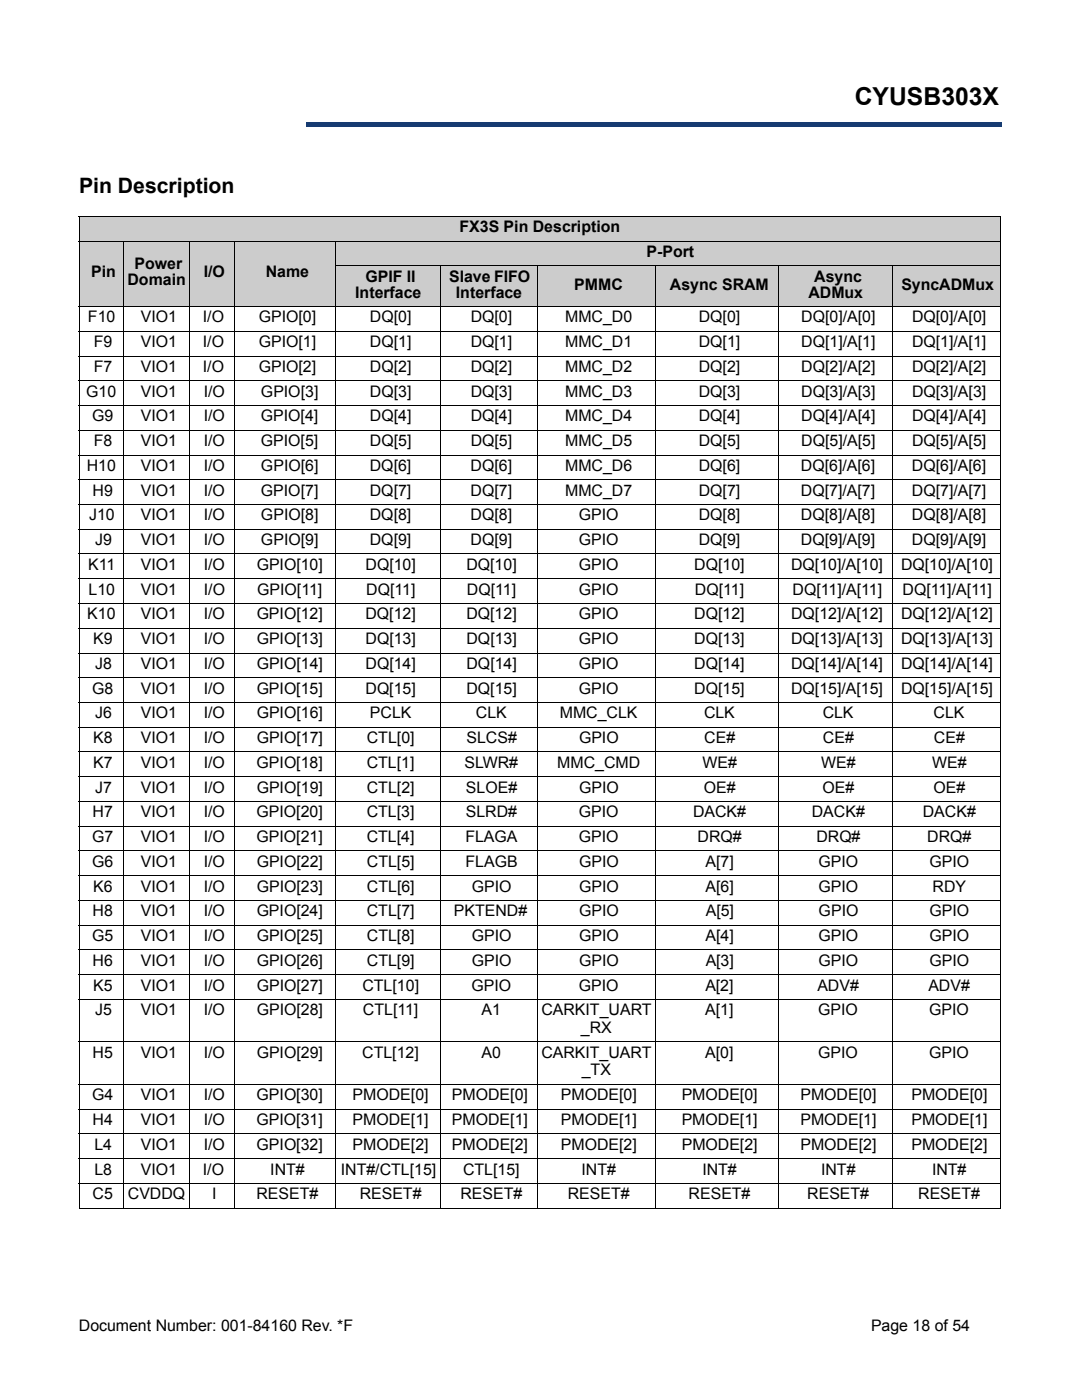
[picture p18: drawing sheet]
<svg xmlns="http://www.w3.org/2000/svg" width="216mm" height="279mm" viewBox="0 0 216 279" stroke-linecap="round" stroke-linejoin="round" font-family="sans-serif">
<defs><g id="words">
<text font-size="4.9" x="170.6" y="20.9">CYUSB303X</text>
<text font-size="4.2" x="15.8" y="38.6">Pin Description</text>
<g font-size="3.2">
<text x="91.7" y="46.4">FX3S Pin Description</text>
<text x="26.8" y="53.8">Power</text>
<text x="129" y="51.3">P-Port</text>
<text x="18.2" y="55.4">Pin</text>
<text x="25.4" y="56.9">Domain</text>
<text x="40.6" y="55.4">I/O</text>
<text x="53" y="55.4">Name</text>
<text x="70.9" y="59.4">Interface</text>
<text x="72.9" y="56.2">GPIF II</text>
<text x="89.6" y="56.2">Slave FIFO</text>
<text x="91" y="59.4">Interface</text>
<text x="114.6" y="57.8">PMMC</text>
<text x="133.7" y="57.8">Async SRAM</text>
<text x="161.3" y="59.4">ADMux</text>
<text x="162.5" y="56.2">Async</text>
<text x="179.9" y="57.8">SyncADMux</text>
<text x="17.5" y="64.3">F10</text>
<text x="28.1" y="64.3">VIO1</text>
<text x="40.5" y="64.3">I/O</text>
<text x="51.7" y="64.3">GPIO[0]</text>
<text x="73.8" y="64.3">DQ[0]</text>
<text x="93.9" y="64.3">DQ[0]</text>
<text x="112.8" y="64.3">MMC_D0</text>
<text x="139.4" y="64.3">DQ[0]</text>
<text x="159.9" y="64.3">DQ[0]/A[0]</text>
<text x="182" y="64.3">DQ[0]/A[0]</text>
<text x="18.7" y="69.3">F9</text>
<text x="28.1" y="69.3">VIO1</text>
<text x="40.5" y="69.3">I/O</text>
<text x="51.6" y="69.3">GPIO[1]</text>
<text x="73.8" y="69.3">DQ[1]</text>
<text x="93.9" y="69.3">DQ[1]</text>
<text x="112.8" y="69.3">MMC_D1</text>
<text x="139.4" y="69.3">DQ[1]</text>
<text x="159.9" y="69.3">DQ[1]/A[1]</text>
<text x="182" y="69.3">DQ[1]/A[1]</text>
<text x="18.7" y="74.2">F7</text>
<text x="28.1" y="74.2">VIO1</text>
<text x="40.5" y="74.2">I/O</text>
<text x="51.6" y="74.2">GPIO[2]</text>
<text x="73.8" y="74.2">DQ[2]</text>
<text x="93.9" y="74.2">DQ[2]</text>
<text x="112.8" y="74.2">MMC_D2</text>
<text x="139.4" y="74.2">DQ[2]</text>
<text x="159.9" y="74.2">DQ[2]/A[2]</text>
<text x="182" y="74.2">DQ[2]/A[2]</text>
<text x="17.2" y="79.2">G10</text>
<text x="28.1" y="79.2">VIO1</text>
<text x="40.7" y="79.2">I/O</text>
<text x="52.1" y="79.2">GPIO[3]</text>
<text x="73.8" y="79.2">DQ[3]</text>
<text x="93.9" y="79.2">DQ[3]</text>
<text x="112.8" y="79.2">MMC_D3</text>
<text x="139.4" y="79.2">DQ[3]</text>
<text x="159.9" y="79.2">DQ[3]/A[3]</text>
<text x="182" y="79.2">DQ[3]/A[3]</text>
<text x="18.4" y="84.1">G9</text>
<text x="18.7" y="89">F8</text>
<text x="28.1" y="84.1">VIO1</text>
<text x="28.1" y="89">VIO1</text>
<text x="40.7" y="84.1">I/O</text>
<text x="40.7" y="89">I/O</text>
<text x="52.1" y="84.1">GPIO[4]</text>
<text x="52.1" y="89">GPIO[5]</text>
<text x="73.8" y="84.1">DQ[4]</text>
<text x="73.8" y="89">DQ[5]</text>
<text x="93.9" y="84.1">DQ[4]</text>
<text x="93.9" y="89">DQ[5]</text>
<text x="112.8" y="84.1">MMC_D4</text>
<text x="112.8" y="89">MMC_D5</text>
<text x="139.4" y="84.1">DQ[4]</text>
<text x="139.4" y="89">DQ[5]</text>
<text x="159.9" y="84.1">DQ[4]/A[4]</text>
<text x="159.9" y="89">DQ[5]/A[5]</text>
<text x="182" y="84.1">DQ[4]/A[4]</text>
<text x="182" y="89">DQ[5]/A[5]</text>
<text x="17.3" y="94">H10</text>
<text x="28.1" y="94">VIO1</text>
<text x="40.7" y="94">I/O</text>
<text x="52.1" y="94">GPIO[6]</text>
<text x="73.8" y="94">DQ[6]</text>
<text x="93.9" y="94">DQ[6]</text>
<text x="112.8" y="94">MMC_D6</text>
<text x="139.4" y="94">DQ[6]</text>
<text x="159.8" y="94">DQ[6]/A[6]</text>
<text x="182" y="94">DQ[6]/A[6]</text>
<text x="18.5" y="98.9">H9</text>
<text x="28.1" y="98.9">VIO1</text>
<text x="40.7" y="98.9">I/O</text>
<text x="52.1" y="98.9">GPIO[7]</text>
<text x="73.8" y="98.9">DQ[7]</text>
<text x="93.9" y="98.9">DQ[7]</text>
<text x="112.8" y="98.9">MMC_D7</text>
<text x="139.4" y="98.9">DQ[7]</text>
<text x="159.8" y="98.9">DQ[7]/A[7]</text>
<text x="182" y="98.9">DQ[7]/A[7]</text>
<text x="17.8" y="103.9">J10</text>
<text x="28.1" y="103.9">VIO1</text>
<text x="40.7" y="103.9">I/O</text>
<text x="52.1" y="103.9">GPIO[8]</text>
<text x="73.8" y="103.9">DQ[8]</text>
<text x="93.9" y="103.9">DQ[8]</text>
<text x="115.5" y="103.9">GPIO</text>
<text x="139.4" y="103.9">DQ[8]</text>
<text x="159.8" y="103.9">DQ[8]/A[8]</text>
<text x="182" y="103.9">DQ[8]/A[8]</text>
<text x="17.6" y="113.7">K11</text>
<text x="19" y="108.8">J9</text>
<text x="28.1" y="113.7">VIO1</text>
<text x="28.1" y="108.8">VIO1</text>
<text x="40.7" y="113.7">I/O</text>
<text x="40.7" y="108.8">I/O</text>
<text x="51.2" y="113.7">GPIO[10]</text>
<text x="52.1" y="108.8">GPIO[9]</text>
<text x="72.9" y="113.7">DQ[10]</text>
<text x="73.8" y="108.8">DQ[9]</text>
<text x="93.1" y="113.7">DQ[10]</text>
<text x="93.9" y="108.8">DQ[9]</text>
<text x="115.5" y="113.7">GPIO</text>
<text x="115.5" y="108.8">GPIO</text>
<text x="138.5" y="113.7">DQ[10]</text>
<text x="139.4" y="108.8">DQ[9]</text>
<text x="157.9" y="113.7">DQ[10]/A[10]</text>
<text x="159.8" y="108.8">DQ[9]/A[9]</text>
<text x="179.8" y="113.7">DQ[10]/A[10]</text>
<text x="182" y="108.8">DQ[9]/A[9]</text>
<text x="17.7" y="118.7">L10</text>
<text x="28.1" y="118.7">VIO1</text>
<text x="40.7" y="118.7">I/O</text>
<text x="51.3" y="118.7">GPIO[11]</text>
<text x="73.1" y="118.7">DQ[11]</text>
<text x="93.2" y="118.7">DQ[11]</text>
<text x="115.5" y="118.7">GPIO</text>
<text x="138.7" y="118.7">DQ[11]</text>
<text x="158.2" y="118.7">DQ[11]/A[11]</text>
<text x="180.1" y="118.7">DQ[11]/A[11]</text>
<text x="17.4" y="123.6">K10</text>
<text x="28.1" y="123.6">VIO1</text>
<text x="40.7" y="123.6">I/O</text>
<text x="51.2" y="123.6">GPIO[12]</text>
<text x="72.9" y="123.6">DQ[12]</text>
<text x="93.1" y="123.6">DQ[12]</text>
<text x="115.5" y="123.6">GPIO</text>
<text x="138.5" y="123.6">DQ[12]</text>
<text x="157.9" y="123.6">DQ[12]/A[12]</text>
<text x="179.8" y="123.6">DQ[12]/A[12]</text>
<text x="18.6" y="128.5">K9</text>
<text x="28.1" y="128.5">VIO1</text>
<text x="40.7" y="128.5">I/O</text>
<text x="51.2" y="128.5">GPIO[13]</text>
<text x="72.9" y="128.5">DQ[13]</text>
<text x="93.1" y="128.5">DQ[13]</text>
<text x="115.5" y="128.5">GPIO</text>
<text x="138.5" y="128.5">DQ[13]</text>
<text x="157.9" y="128.5">DQ[13]/A[13]</text>
<text x="179.8" y="128.5">DQ[13]/A[13]</text>
<text x="19" y="133.5">J8</text>
<text x="28.1" y="133.5">VIO1</text>
<text x="40.7" y="133.5">I/O</text>
<text x="51.2" y="133.5">GPIO[14]</text>
<text x="72.9" y="133.5">DQ[14]</text>
<text x="93.1" y="133.5">DQ[14]</text>
<text x="115.5" y="133.5">GPIO</text>
<text x="138.5" y="133.5">DQ[14]</text>
<text x="157.9" y="133.5">DQ[14]/A[14]</text>
<text x="179.8" y="133.5">DQ[14]/A[14]</text>
<text x="18.4" y="138.4">G8</text>
<text x="19" y="143.4">J6</text>
<text x="28.1" y="138.4">VIO1</text>
<text x="28.1" y="143.4">VIO1</text>
<text x="40.7" y="138.4">I/O</text>
<text x="40.7" y="143.4">I/O</text>
<text x="51.2" y="138.4">GPIO[15]</text>
<text x="51.2" y="143.4">GPIO[16]</text>
<text x="72.9" y="138.4">DQ[15]</text>
<text x="73.8" y="143.4">PCLK</text>
<text x="93.1" y="138.4">DQ[15]</text>
<text x="95" y="143.4">CLK</text>
<text x="111.7" y="143.4">MMC_CLK</text>
<text x="115.5" y="138.4">GPIO</text>
<text x="138.5" y="138.4">DQ[15]</text>
<text x="140.5" y="143.4">CLK</text>
<text x="157.9" y="138.4">DQ[15]/A[15]</text>
<text x="164.2" y="143.4">CLK</text>
<text x="179.8" y="138.4">DQ[15]/A[15]</text>
<text x="186.3" y="143.4">CLK</text>
<text x="18.6" y="148.3">K8</text>
<text x="28.1" y="148.3">VIO1</text>
<text x="40.7" y="148.3">I/O</text>
<text x="51.2" y="148.3">GPIO[17]</text>
<text x="73.2" y="148.3">CTL[0]</text>
<text x="93.1" y="148.3">SLCS#</text>
<text x="115.5" y="148.3">GPIO</text>
<text x="140.5" y="148.3">CE#</text>
<text x="164.2" y="148.3">CE#</text>
<text x="186.4" y="148.3">CE#</text>
<text x="18.6" y="153.2">K7</text>
<text x="28.1" y="153.2">VIO1</text>
<text x="40.7" y="153.2">I/O</text>
<text x="51.2" y="153.2">GPIO[18]</text>
<text x="73.2" y="153.2">CTL[1]</text>
<text x="92.7" y="153.2">SLWR#</text>
<text x="111.2" y="153.2">MMC_CMD</text>
<text x="140.2" y="153.2">WE#</text>
<text x="163.9" y="153.2">WE#</text>
<text x="186" y="153.2">WE#</text>
<text x="19" y="158.2">J7</text>
<text x="28.1" y="158.2">VIO1</text>
<text x="40.7" y="158.2">I/O</text>
<text x="51.2" y="158.2">GPIO[19]</text>
<text x="73.2" y="158.2">CTL[2]</text>
<text x="93" y="158.2">SLOE#</text>
<text x="115.6" y="158.2">GPIO</text>
<text x="140.4" y="158.2">OE#</text>
<text x="164.1" y="158.2">OE#</text>
<text x="186.3" y="158.2">OE#</text>
<text x="18.5" y="163.1">H7</text>
<text x="28.1" y="163.1">VIO1</text>
<text x="40.6" y="163.1">I/O</text>
<text x="51.2" y="163.1">GPIO[20]</text>
<text x="73.2" y="163.1">CTL[3]</text>
<text x="92.9" y="163.1">SLRD#</text>
<text x="115.5" y="163.1">GPIO</text>
<text x="138.3" y="163.1">DACK#</text>
<text x="162" y="163.1">DACK#</text>
<text x="184.1" y="163.1">DACK#</text>
<text x="18.4" y="168.1">G7</text>
<text x="18.4" y="173">G6</text>
<text x="28.1" y="168.1">VIO1</text>
<text x="28.1" y="173">VIO1</text>
<text x="40.7" y="168.1">I/O</text>
<text x="40.7" y="173">I/O</text>
<text x="51.2" y="168.1">GPIO[21]</text>
<text x="51.2" y="173">GPIO[22]</text>
<text x="73.2" y="168.1">CTL[4]</text>
<text x="73.2" y="173">CTL[5]</text>
<text x="92.9" y="168.1">FLAGA</text>
<text x="92.9" y="173">FLAGB</text>
<text x="115.5" y="168.1">GPIO</text>
<text x="115.6" y="173">GPIO</text>
<text x="139.2" y="168.1">DRQ#</text>
<text x="140.8" y="173">A[7]</text>
<text x="162.9" y="168.1">DRQ#</text>
<text x="163.3" y="173">GPIO</text>
<text x="185" y="168.1">DRQ#</text>
<text x="185.5" y="173">GPIO</text>
<text x="18.6" y="177.9">K6</text>
<text x="28.1" y="177.9">VIO1</text>
<text x="40.7" y="177.9">I/O</text>
<text x="51.2" y="177.9">GPIO[23]</text>
<text x="73.2" y="177.9">CTL[6]</text>
<text x="94.1" y="177.9">GPIO</text>
<text x="115.6" y="177.9">GPIO</text>
<text x="140.8" y="177.9">A[6]</text>
<text x="163.3" y="177.9">GPIO</text>
<text x="186.1" y="177.9">RDY</text>
<text x="18.5" y="182.9">H8</text>
<text x="28.1" y="182.9">VIO1</text>
<text x="40.7" y="182.9">I/O</text>
<text x="51.2" y="182.9">GPIO[24]</text>
<text x="73.2" y="182.9">CTL[7]</text>
<text x="90.6" y="182.9">PKTEND#</text>
<text x="115.6" y="182.9">GPIO</text>
<text x="140.8" y="182.9">A[5]</text>
<text x="163.3" y="182.9">GPIO</text>
<text x="185.5" y="182.9">GPIO</text>
<text x="18.4" y="187.8">G5</text>
<text x="28.1" y="187.8">VIO1</text>
<text x="40.7" y="187.8">I/O</text>
<text x="51.2" y="187.8">GPIO[25]</text>
<text x="73.2" y="187.8">CTL[8]</text>
<text x="94.1" y="187.8">GPIO</text>
<text x="115.6" y="187.8">GPIO</text>
<text x="140.8" y="187.8">A[4]</text>
<text x="163.3" y="187.8">GPIO</text>
<text x="185.5" y="187.8">GPIO</text>
<text x="18.5" y="192.8">H6</text>
<text x="18.6" y="197.7">K5</text>
<text x="28.1" y="192.8">VIO1</text>
<text x="28.1" y="197.7">VIO1</text>
<text x="40.7" y="192.8">I/O</text>
<text x="40.7" y="197.7">I/O</text>
<text x="51.2" y="192.8">GPIO[26]</text>
<text x="51.2" y="197.7">GPIO[27]</text>
<text x="72.3" y="197.7">CTL[10]</text>
<text x="73.2" y="192.8">CTL[9]</text>
<text x="94.1" y="197.7">GPIO</text>
<text x="94.1" y="192.8">GPIO</text>
<text x="115.5" y="197.7">GPIO</text>
<text x="115.6" y="192.8">GPIO</text>
<text x="140.7" y="197.7">A[2]</text>
<text x="140.8" y="192.8">A[3]</text>
<text x="163.1" y="197.7">ADV#</text>
<text x="163.3" y="192.8">GPIO</text>
<text x="185.3" y="197.7">ADV#</text>
<text x="185.5" y="192.8">GPIO</text>
<text x="19" y="202.6">J5</text>
<text x="28.1" y="202.6">VIO1</text>
<text x="40.7" y="202.6">I/O</text>
<text x="51.2" y="202.6">GPIO[28]</text>
<text x="72.4" y="202.6">CTL[11]</text>
<text x="96.1" y="202.6">A1</text>
<text x="108" y="202.6">CARKIT_UART</text>
<text x="140.7" y="202.6">A[1]</text>
<text x="163.3" y="202.6">GPIO</text>
<text x="185.4" y="202.6">GPIO</text>
<text x="115.9" y="206.2">_RX</text>
<text x="18.5" y="211.1">H5</text>
<text x="28.1" y="211.1">VIO1</text>
<text x="40.7" y="211.1">I/O</text>
<text x="51.2" y="211.1">GPIO[29]</text>
<text x="72.3" y="211.1">CTL[12]</text>
<text x="96.1" y="211.1">A0</text>
<text x="108" y="211.1">CARKIT_UART</text>
<text x="116.1" y="214.6">_TX</text>
<text x="140.7" y="211.1">A[0]</text>
<text x="163.3" y="211.1">GPIO</text>
<text x="185.4" y="211.1">GPIO</text>
<text x="18.4" y="219.6">G4</text>
<text x="28.1" y="219.6">VIO1</text>
<text x="40.7" y="219.6">I/O</text>
<text x="51.2" y="219.6">GPIO[30]</text>
<text x="70.4" y="219.6">PMODE[0]</text>
<text x="90.2" y="219.6">PMODE[0]</text>
<text x="111.9" y="219.6">PMODE[0]</text>
<text x="136" y="219.6">PMODE[0]</text>
<text x="159.7" y="219.6">PMODE[0]</text>
<text x="181.9" y="219.6">PMODE[0]</text>
<text x="18.5" y="224.5">H4</text>
<text x="28.1" y="224.5">VIO1</text>
<text x="40.7" y="224.5">I/O</text>
<text x="51.2" y="224.5">GPIO[31]</text>
<text x="70.4" y="224.5">PMODE[1]</text>
<text x="90.2" y="224.5">PMODE[1]</text>
<text x="111.9" y="224.5">PMODE[1]</text>
<text x="136" y="224.5">PMODE[1]</text>
<text x="159.7" y="224.5">PMODE[1]</text>
<text x="181.9" y="224.5">PMODE[1]</text>
<text x="18.8" y="229.4">L4</text>
<text x="28.1" y="229.4">VIO1</text>
<text x="40.7" y="229.4">I/O</text>
<text x="51.2" y="229.4">GPIO[32]</text>
<text x="70.4" y="229.4">PMODE[2]</text>
<text x="90.2" y="229.4">PMODE[2]</text>
<text x="111.9" y="229.4">PMODE[2]</text>
<text x="136" y="229.4">PMODE[2]</text>
<text x="159.7" y="229.4">PMODE[2]</text>
<text x="181.9" y="229.4">PMODE[2]</text>
<text x="18.5" y="239.3">C5</text>
<text x="18.8" y="234.4">L8</text>
<text x="25.5" y="239.3">CVDDQ</text>
<text x="28.1" y="234.4">VIO1</text>
<text x="40.5" y="234.4">I/O</text>
<text x="42.3" y="239.3">I</text>
<text x="51.2" y="239.3">RESET#</text>
<text x="53.9" y="234.4">INT#</text>
<text x="68" y="234.4">INT#/CTL[15]</text>
<text x="71.8" y="239.3">RESET#</text>
<text x="91.9" y="239.3">RESET#</text>
<text x="92.4" y="234.4">CTL[15]</text>
<text x="113.3" y="239.3">RESET#</text>
<text x="116" y="234.4">INT#</text>
<text x="137.4" y="239.3">RESET#</text>
<text x="140.2" y="234.4">INT#</text>
<text x="161.1" y="239.3">RESET#</text>
<text x="163.8" y="234.4">INT#</text>
<text x="183.2" y="239.3">RESET#</text>
<text x="186" y="234.4">INT#</text>
<text x="15.7" y="265.6">Document Number: 001-84160 Rev. *F</text>
<text x="173.8" y="265.6">Page 18 of 54</text>
</g>
</g></defs>
<path d="M61 24.4h138.8v.9h-138.8z" fill="#163b71"/>
<path d="M61 24.4h138.9" fill="none" stroke="#163b71" stroke-width=".2"/>
<path d="M199.7 24.4h.2v1h-.2z" fill="#163b71"/>
<path d="M61 25.3h138.8" fill="none" stroke="#163b71" stroke-width=".2"/>
<path d="M61 24.3h.1v1h-.1z" fill="#163b71"/>
<path d="M15.8 8.6h45.2v18h-45.2z" fill="#fff"/>
<g fill="#ccc">
<path d="M15.8 43.2h183.9v4.9h-183.9z"/>
<path d="M15.8 48.1h8.9v13.1h-8.9z"/>
<path d="M24.7 48.1h13.1v13.1h-13.1z"/>
<path d="M37.8 48.1h9v13.1h-9z"/>
<path d="M46.8 48.1h20.2v13.1h-20.2z"/>
<path d="M67 48.1h132.7v4.9h-132.7z"/>
<path d="M67 53h21v8.2h-21z"/>
<path d="M88 53h19.2v8.2h-19.2z"/>
<path d="M107.2 53h23.6v8.2h-23.6z"/>
<path d="M130.8 53h24.6v8.2h-24.6z"/>
<path d="M155.4 53h22.8v8.2h-22.8z"/>
<path d="M178.2 53h21.5v8.2h-21.5z"/>
</g>
<g fill="none" stroke="#000" stroke-width=".2">
<path d="M15.7 43.2h184.1M15.7 48.1h184.1M15.8 43.3v197.7M24.7 48v193.2M37.8 48v193.2M46.8 48v193.2M66.9 53h132.9M67 48v193.2M88 53v188.2M107.2 53v188.2M130.8 53v188.2M155.4 53v188.2"/>
<path d="M178.2 53v188.2M199.7 43.3v9.7M199.7 53.1v187.9M15.7 61.2h184M15.7 66.1h184M15.7 76h184M199.7 71.1h-184M15.7 80.9h184M15.7 85.9h184M15.7 95.7h184M199.7 90.8h-184M15.7 100.7h184"/>
<path d="M15.7 110.6h184M15.7 115.5h184M199.7 105.6h-184M15.7 125.4h184M15.7 130.3h184M199.7 120.4h-184M199.7 135.3h-184M15.7 145.1h184M15.7 155h184M15.7 160h184M199.7 140.2h-184M199.7 150.1h-184"/>
<path d="M15.7 169.8h184M15.7 174.8h184M199.7 164.9h-184M199.7 179.7h-184M15.7 184.6h184M15.7 194.5h184M15.7 199.5h184M199.7 189.6h-184M15.7 207.9h184M15.7 216.4h184M15.7 221.3h184M15.7 231.2h184"/>
<path d="M199.7 226.3h-184M199.7 236.2h-184M15.7 241.1h162.4M178.2 241.1h21.5"/>
</g>
<use href="#words"/>
</svg>
